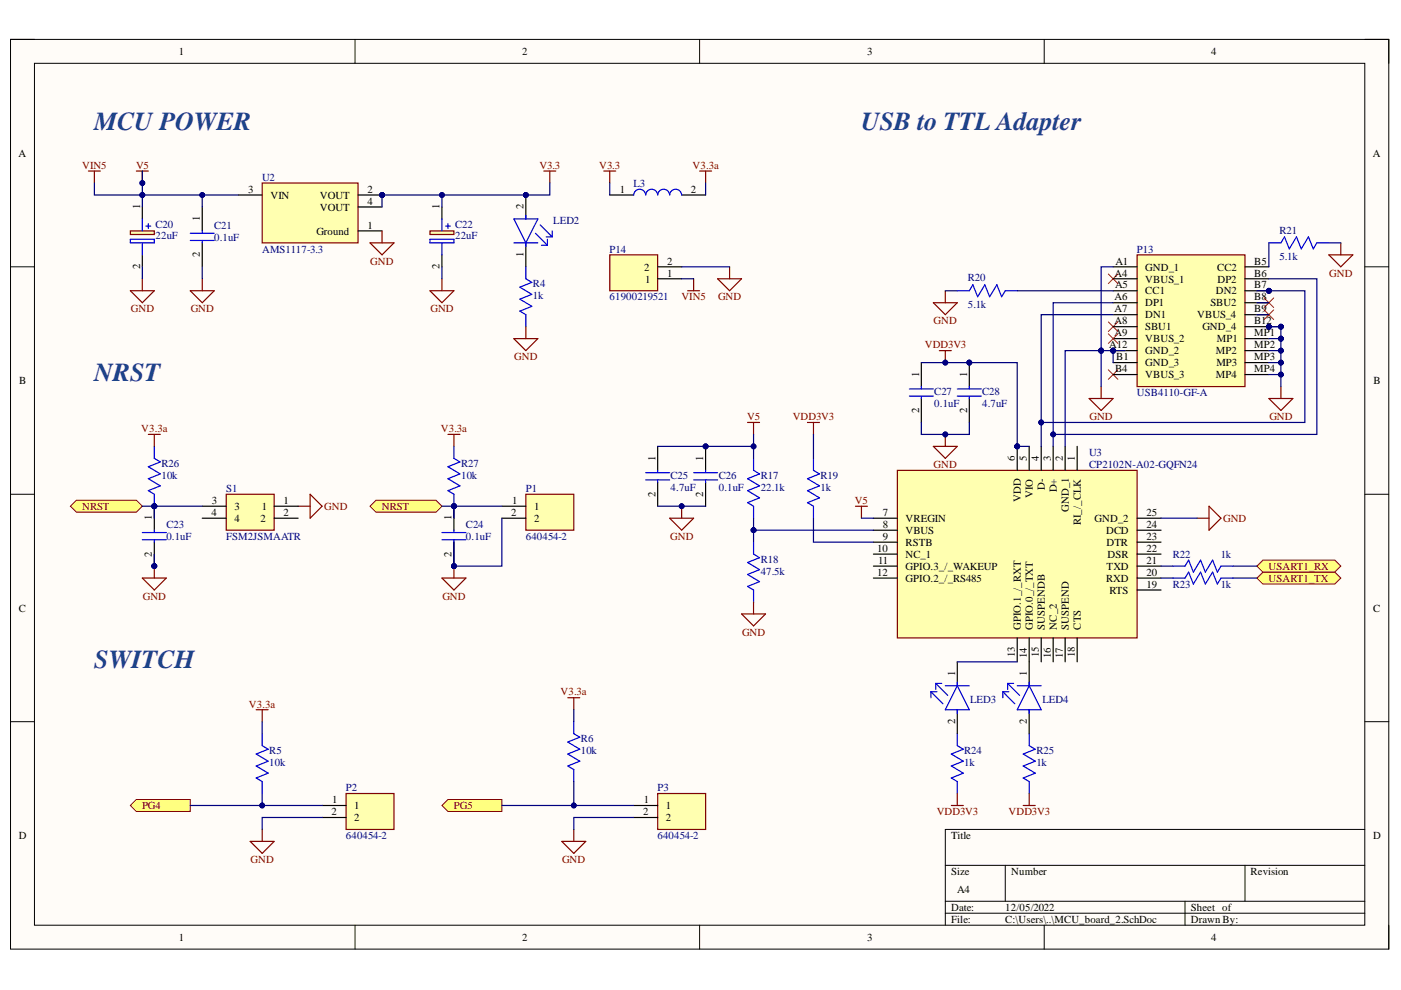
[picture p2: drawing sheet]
<svg xmlns="http://www.w3.org/2000/svg" width="297mm" height="210mm" viewBox="0 0 297 210" stroke-linecap="round" stroke-linejoin="round" font-family="sans-serif">
<defs><g id="words">
<g font-size="5.5" fill="#1c4587">
<text x="20" y="27.5">MCU POWER</text>
<text x="182.6" y="27.5">USB to TTL Adapter</text>
<text x="20" y="80.8">NRST</text>
<text x="20" y="141.7">SWITCH</text>
</g>
<g font-size="2.3">
<text x="37.9" y="11.7">1</text>
<text x="110.7" y="11.7">2</text>
<text x="183.9" y="11.7">3</text>
<text x="256.8" y="11.7">4</text>
<text x="3.9" y="33.3">A</text>
<text x="291" y="33.3">A</text>
<text x="52.6" y="40.9">3</text>
<text x="77.9" y="40.9">2</text>
<text x="131.4" y="40.9">1</text>
<text x="146.5" y="40.9">2</text>
<text x="29.7" y="44.4" transform="rotate(-90 29.7 44.4)">1</text>
<text x="42.4" y="46.9" transform="rotate(-90 42.4 46.9)">1</text>
<text x="57.3" y="42.2">VIN</text>
<text x="67.8" y="42.2">VOUT</text>
<text x="67.8" y="44.7">VOUT</text>
<text x="77.9" y="43.4">4</text>
<text x="93.2" y="44.4" transform="rotate(-90 93.2 44.4)">1</text>
<text x="111" y="44.4" transform="rotate(-90 111 44.4)">2</text>
<text x="67.1" y="49.8">Ground</text>
<text x="77.9" y="48.5">1</text>
<text x="29.7" y="57.1" transform="rotate(-90 29.7 57.1)">2</text>
<text x="42.4" y="54.6" transform="rotate(-90 42.4 54.6)">2</text>
<text x="93.2" y="57.1" transform="rotate(-90 93.2 57.1)">2</text>
<text x="111" y="54.4" transform="rotate(-90 111 54.4)">1</text>
<text x="136.6" y="57.4">2</text>
<text x="136.8" y="59.9">1</text>
<text x="141.4" y="58.6">1</text>
<text x="141.4" y="56.1">2</text>
<text x="236.3" y="58.6">A4</text>
<text x="236.5" y="56.1">A1</text>
<text x="242.8" y="57.4">GND_1</text>
<text x="242.8" y="59.9">VBUS_1</text>
<text x="258.1" y="57.4">CC2</text>
<text x="258.1" y="59.9">DP2</text>
<text x="265.9" y="56.1">B5</text>
<text x="265.9" y="58.6">B6</text>
<text x="236.3" y="63.7">A6</text>
<text x="236.4" y="61.2">A5</text>
<text x="242.8" y="62.4">CC1</text>
<text x="242.8" y="65">DP1</text>
<text x="256.6" y="65">SBU2</text>
<text x="257.8" y="62.4">DN2</text>
<text x="265.9" y="61.2">B7</text>
<text x="265.9" y="63.7">B8</text>
<text x="236.3" y="66.2">A7</text>
<text x="236.3" y="68.8">A8</text>
<text x="236.3" y="71.3">A9</text>
<text x="242.8" y="67.5">DN1</text>
<text x="242.8" y="70">SBU1</text>
<text x="253.8" y="67.5">VBUS_4</text>
<text x="254.9" y="70">GND_4</text>
<text x="265.9" y="66.2">B9</text>
<text x="265.9" y="68.8">B12</text>
<text x="265.9" y="71.3">MP1</text>
<text x="235.1" y="73.8">A12</text>
<text x="236.7" y="76.4">B1</text>
<text x="242.8" y="72.6">VBUS_2</text>
<text x="242.8" y="75.1">GND_2</text>
<text x="242.8" y="77.6">GND_3</text>
<text x="257.8" y="75.1">MP2</text>
<text x="257.9" y="77.6">MP3</text>
<text x="258" y="72.6">MP1</text>
<text x="265.9" y="73.8">MP2</text>
<text x="265.9" y="76.4">MP3</text>
<text x="4.1" y="81.4">B</text>
<text x="194.9" y="79.9" transform="rotate(-90 194.9 79.9)">1</text>
<text x="205" y="79.9" transform="rotate(-90 205 79.9)">1</text>
<text x="236.4" y="78.9">B4</text>
<text x="242.8" y="80.2">VBUS_3</text>
<text x="257.8" y="80.2">MP4</text>
<text x="265.9" y="78.9">MP4</text>
<text x="291.2" y="81.4">B</text>
<text x="194.9" y="87.6" transform="rotate(-90 194.9 87.6)">2</text>
<text x="205" y="87.6" transform="rotate(-90 205 87.6)">2</text>
<text x="139" y="97.7" transform="rotate(-90 139 97.7)">1</text>
<text x="149.1" y="97.7" transform="rotate(-90 149.1 97.7)">1</text>
<text x="215.2" y="97.7" transform="rotate(-90 215.2 97.7)">6</text>
<text x="217.7" y="97.7" transform="rotate(-90 217.7 97.7)">5</text>
<text x="220.2" y="97.7" transform="rotate(-90 220.2 97.7)">4</text>
<text x="222.8" y="97.7" transform="rotate(-90 222.8 97.7)">3</text>
<text x="225.3" y="97.7" transform="rotate(-90 225.3 97.7)">2</text>
<text x="227.9" y="97.7" transform="rotate(-90 227.9 97.7)">1</text>
<text x="44.9" y="106.9">3</text>
<text x="60.1" y="106.9">1</text>
<text x="108.6" y="106.9">1</text>
<text x="139" y="105.3" transform="rotate(-90 139 105.3)">2</text>
<text x="149.1" y="105.3" transform="rotate(-90 149.1 105.3)">2</text>
<text x="216.4" y="106.4" transform="rotate(-90 216.4 106.4)">VDD</text>
<text x="219" y="105.5" transform="rotate(-90 219 105.5)">VIO</text>
<text x="221.5" y="103.8" transform="rotate(-90 221.5 103.8)">D-</text>
<text x="224.1" y="104.4" transform="rotate(-90 224.1 104.4)">D+</text>
<text x="32.2" y="110.3" transform="rotate(-90 32.2 110.3)">1</text>
<text x="44.8" y="109.4">4</text>
<text x="49.7" y="108.1">3</text>
<text x="49.7" y="110.7">4</text>
<text x="55.2" y="110.7">2</text>
<text x="55.5" y="108.1">1</text>
<text x="60.1" y="109.4">2</text>
<text x="95.7" y="110.3" transform="rotate(-90 95.7 110.3)">1</text>
<text x="108.3" y="109.4">2</text>
<text x="113.3" y="108.1">1</text>
<text x="113.3" y="110.7">2</text>
<text x="187.2" y="109.4">7</text>
<text x="187.2" y="111.9">8</text>
<text x="192" y="110.7">VREGIN</text>
<text x="192" y="113.2">VBUS</text>
<text x="226.6" y="108.5" transform="rotate(-90 226.6 108.5)">GND_1</text>
<text x="229.1" y="111.3" transform="rotate(-90 229.1 111.3)">RI_/_CLK</text>
<text x="232.1" y="110.7">GND_2</text>
<text x="234.5" y="113.2">DCD</text>
<text x="243.1" y="109.4">25</text>
<text x="243.1" y="111.9">24</text>
<text x="32.2" y="118" transform="rotate(-90 32.2 118)">2</text>
<text x="95.7" y="118" transform="rotate(-90 95.7 118)">2</text>
<text x="186" y="117">10</text>
<text x="186.2" y="119.5">11</text>
<text x="187.2" y="114.5">9</text>
<text x="192" y="115.7">RSTB</text>
<text x="192" y="118.3">NC_1</text>
<text x="234.6" y="115.7">DTR</text>
<text x="234.8" y="118.3">DSR</text>
<text x="243.1" y="114.5">23</text>
<text x="243.1" y="117">22</text>
<text x="243.1" y="119.5">21</text>
<text x="186" y="122.1">12</text>
<text x="192" y="120.8">GPIO.3_/_WAKEUP</text>
<text x="192" y="123.3">GPIO.2_/_RS485</text>
<text x="234.5" y="123.3">RXD</text>
<text x="234.6" y="120.8">TXD</text>
<text x="235.2" y="125.9">RTS</text>
<text x="243.1" y="122.1">20</text>
<text x="243.1" y="124.6">19</text>
<text x="4" y="129.7">C</text>
<text x="291.1" y="129.7">C</text>
<text x="216.4" y="133.5" transform="rotate(-90 216.4 133.5)">GPIO.1_/_RXT</text>
<text x="219" y="133.5" transform="rotate(-90 219 133.5)">GPIO.0_/_TXT</text>
<text x="221.5" y="133.5" transform="rotate(-90 221.5 133.5)">SUSPENDB</text>
<text x="224.1" y="133.5" transform="rotate(-90 224.1 133.5)">NC_2</text>
<text x="226.6" y="133.5" transform="rotate(-90 226.6 133.5)">SUSPEND</text>
<text x="229.1" y="133.5" transform="rotate(-90 229.1 133.5)">CTS</text>
<text x="202.5" y="143.4" transform="rotate(-90 202.5 143.4)">1</text>
<text x="215.2" y="139.4" transform="rotate(-90 215.2 139.4)">13</text>
<text x="217.7" y="143.4" transform="rotate(-90 217.7 143.4)">1</text>
<text x="217.7" y="139.5" transform="rotate(-90 217.7 139.5)">14</text>
<text x="220.2" y="139.4" transform="rotate(-90 220.2 139.4)">15</text>
<text x="222.8" y="139.5" transform="rotate(-90 222.8 139.5)">16</text>
<text x="225.3" y="139.5" transform="rotate(-90 225.3 139.5)">17</text>
<text x="227.9" y="139.4" transform="rotate(-90 227.9 139.4)">18</text>
<text x="202.5" y="153.6" transform="rotate(-90 202.5 153.6)">2</text>
<text x="217.7" y="153.6" transform="rotate(-90 217.7 153.6)">2</text>
<text x="70.3" y="172.9">2</text>
<text x="70.5" y="170.3">1</text>
<text x="75.1" y="171.6">1</text>
<text x="136.3" y="172.9">2</text>
<text x="136.5" y="170.3">1</text>
<text x="141.2" y="171.6">1</text>
<text x="4" y="177.9">D</text>
<text x="75.1" y="174.1">2</text>
<text x="141.2" y="174.1">2</text>
<text x="201.6" y="177.9">Title</text>
<text x="291.1" y="177.9">D</text>
<text x="201.6" y="185.5">Size</text>
<text x="214.4" y="185.5">Number</text>
<text x="265.2" y="185.5">Revision</text>
<text x="202.9" y="189.3">A4</text>
<text x="201.6" y="193.1">Date:</text>
<text x="201.6" y="195.7">File:</text>
<text x="213.1" y="193.1">12/05/2022</text>
<text x="213.1" y="195.7">C:\Users\..\MCU_board_2.SchDoc</text>
<text x="252.5" y="193.1">Sheet of</text>
<text x="252.5" y="195.7">Drawn By:</text>
<text x="37.9" y="199.5">1</text>
<text x="110.7" y="199.5">2</text>
<text x="183.9" y="199.5">3</text>
<text x="256.8" y="199.5">4</text>
</g>
<g font-size="2.3" fill="#800000">
<text x="17.4" y="35.8">VIN5</text>
<text x="28.8" y="35.8">V5</text>
<text x="114.4" y="35.8">V3.3</text>
<text x="127" y="35.8">V3.3</text>
<text x="146.8" y="35.8">V3.3a</text>
<text x="78.5" y="56.1">GND</text>
<text x="281.8" y="58.6">GND</text>
<text x="144.5" y="63.7">VIN5</text>
<text x="152.2" y="63.7">GND</text>
<text x="27.7" y="66.2">GND</text>
<text x="40.4" y="66.2">GND</text>
<text x="91.3" y="66.2">GND</text>
<text x="197.9" y="68.8">GND</text>
<text x="109" y="76.4">GND</text>
<text x="196.1" y="73.8">VDD3V3</text>
<text x="158.4" y="89.1">V5</text>
<text x="168.1" y="89.1">VDD3V3</text>
<text x="231" y="89.1">GND</text>
<text x="269.1" y="89.1">GND</text>
<text x="29.9" y="91.7">V3.3a</text>
<text x="93.5" y="91.7">V3.3a</text>
<text x="197.9" y="99.3">GND</text>
<text x="181.3" y="106.9">V5</text>
<text x="17.4" y="108.1">NRST</text>
<text x="68.8" y="108.1">GND</text>
<text x="80.9" y="108.1">NRST</text>
<text x="259.3" y="110.7">GND</text>
<text x="142.1" y="114.5">GND</text>
<text x="269" y="123.3">USART1_TX</text>
<text x="269" y="120.8">USART1_RX</text>
<text x="30.3" y="127.1">GND</text>
<text x="93.8" y="127.1">GND</text>
<text x="157.3" y="134.7">GND</text>
<text x="118.8" y="147.4">V3.3a</text>
<text x="52.8" y="150">V3.3a</text>
<text x="30.1" y="171.6">PG4</text>
<text x="96.3" y="171.6">PG5</text>
<text x="198.6" y="172.9">VDD3V3</text>
<text x="213.8" y="172.9">VDD3V3</text>
<text x="53.1" y="183">GND</text>
<text x="119.2" y="183">GND</text>
</g>
<g font-size="2.3" fill="#000080">
<text x="55.6" y="38.4">U2</text>
<text x="134.3" y="39.6">L3</text>
<text x="117.3" y="47.5">LED2</text>
<text x="33" y="48.2">C20</text>
<text x="33" y="50.8">22uF</text>
<text x="45.4" y="48.5">C21</text>
<text x="45.4" y="51">0.1uF</text>
<text x="55.6" y="53.6">AMS1117-3.3</text>
<text x="96.5" y="48.2">C22</text>
<text x="96.5" y="50.8">22uF</text>
<text x="129.2" y="53.6">P14</text>
<text x="241.1" y="53.6">P13</text>
<text x="271.3" y="49.5">R21</text>
<text x="205.2" y="59.6">R20</text>
<text x="271.3" y="55.1">5.1k</text>
<text x="113" y="60.9">R4</text>
<text x="113" y="63.4">1k</text>
<text x="129.2" y="63.7">61900219521</text>
<text x="205.2" y="65.2">5.1k</text>
<text x="198.1" y="83.7">C27</text>
<text x="208.2" y="83.7">C28</text>
<text x="241.1" y="84">USB4110-GF-A</text>
<text x="198.1" y="86.3">0.1uF</text>
<text x="208.2" y="86.3">4.7uF</text>
<text x="34.3" y="99">R26</text>
<text x="34.3" y="101.5">10k</text>
<text x="97.8" y="99">R27</text>
<text x="97.8" y="101.5">10k</text>
<text x="142.2" y="101.5">C25</text>
<text x="152.4" y="101.5">C26</text>
<text x="161.3" y="101.5">R17</text>
<text x="174" y="101.5">R19</text>
<text x="230.9" y="96.7">U3</text>
<text x="230.9" y="99.3">CP2102N-A02-GQFN24</text>
<text x="48" y="104.3">S1</text>
<text x="111.5" y="104.3">P1</text>
<text x="142.2" y="104.1">4.7uF</text>
<text x="152.4" y="104.1">0.1uF</text>
<text x="161.3" y="104.1">22.1k</text>
<text x="174" y="104.1">1k</text>
<text x="35.3" y="111.9">C23</text>
<text x="98.8" y="111.9">C24</text>
<text x="35.3" y="114.5">0.1uF</text>
<text x="48" y="114.5">FSM2JSMAATR</text>
<text x="98.8" y="114.5">0.1uF</text>
<text x="111.5" y="114.5">640454-2</text>
<text x="161.3" y="119.3">R18</text>
<text x="248.7" y="118.3">R22</text>
<text x="258.8" y="118.3">1k</text>
<text x="161.3" y="121.8">47.5k</text>
<text x="248.7" y="124.6">R23</text>
<text x="258.8" y="124.6">1k</text>
<text x="205.7" y="149">LED3</text>
<text x="221" y="149">LED4</text>
<text x="57.1" y="159.9">R5</text>
<text x="123.1" y="157.4">R6</text>
<text x="123.1" y="159.9">10k</text>
<text x="204.4" y="159.9">R24</text>
<text x="219.7" y="159.9">R25</text>
<text x="57.1" y="162.5">10k</text>
<text x="73.3" y="167.8">P2</text>
<text x="139.4" y="167.8">P3</text>
<text x="204.4" y="162.5">1k</text>
<text x="219.7" y="162.5">1k</text>
<text x="73.3" y="177.9">640454-2</text>
<text x="139.4" y="177.9">640454-2</text>
</g>
</g></defs>
<path d="M2.2 8.4h292.2v192.8h-292.2z" fill-rule="evenodd" fill="#fffcf8"/>
<path d="M2.2 8.4h292.2v192.8h-292.2z" fill="none" stroke="#000" stroke-width=".21"/>
<path d="M7.3 13.4h282.1v182.8h-282.1z" fill-rule="evenodd" fill="#fffcf8"/>
<g fill="none" stroke="#000" stroke-width=".21">
<path d="M2.2 8.3h5.1M7.3 13.4h282.1v182.8h-282.1zM75.3 8.3v5.1M148.3 8.3v5.1M221.4 8.4v5M289.4 8.4h5v5M2.2 56.6h5.1M289.4 56.6h5M2.2 104.8h5.1M289.4 104.8h5M2.2 153h5.1M289.4 153h5"/>
<path d="M289.4 175.9h-89v20.3M75.3 196.2v5M148.3 196.2v5M200.4 183.5h89M200.4 191.1h89M200.4 193.6h89M213.1 183.5v7.6M221.4 196.2v5M251.2 191.1v5.1M264 183.5v7.6M294.4 196.2v5"/>
</g>
<path d="M128 36.3h2.5M129.3 36.3v2.5M148.3 36.3h2.6M149.6 36.3v2.5" fill="none" stroke="#800000" stroke-width=".25"/>
<circle cx="81" cy="41.3" r=".51" fill="#000080"/>
<circle cx="81" cy="41.3" r=".51" fill="none" stroke="#000080" stroke-width=".21"/>
<path d="M55.6 38.8h20.3v12.7h-20.3z" fill-rule="evenodd" fill="#ffffb0"/>
<path d="M55.6 38.8h20.3v12.7h-20.3z" fill="none" stroke="#800000" stroke-width=".25"/>
<path d="M50.5 41.3h5.1M75.9 41.3h5.1" fill="none" stroke="#000" stroke-width=".25"/>
<circle cx="81" cy="41.3" r=".51" fill="#000080"/>
<circle cx="81" cy="41.3" r=".51" fill="none" stroke="#000080" stroke-width=".21"/>
<path d="M42.9 43.9v5.1M42.9 51.5v5.1M75.9 43.9h5.1M75.9 49h5.1" fill="none" stroke="#000" stroke-width=".25"/>
<path d="M18.7 36.3h2.6M20 36.3v2.5M115.3 36.3h2.5M116.6 36.3v2.5M30.2 59.1v2.5M42.9 59.1v2.5M93.7 59.1v2.5M27.6 61.6h5.1l-2.5 2.6zM40.3 61.6h5.1l-2.5 2.6zM91.2 61.6h5l-2.5 2.6z" fill="none" stroke="#800000" stroke-width=".25"/>
<path d="M40.3 49.5h5.1M40.3 51h5.1M42.9 49v.5M42.9 51v.5" fill="none" stroke="#00f" stroke-width=".25"/>
<path d="M27.6 49h5.1v.7h-5.1z" fill-rule="evenodd" fill="#ffffb0"/>
<path d="M27.6 49h5.1v.7h-5.1z" fill="none" stroke="#800000" stroke-width=".25"/>
<path d="M30.2 43.9v2.5M30.2 54v2.6" fill="none" stroke="#000" stroke-width=".25"/>
<path d="M27.6 50.7h5.1v.8h-5.1zM30.2 46.4v2.6M30.2 51.5v2.5M30.9 47.9h1.1M31.4 47.4v1.1" fill="none" stroke="#00f" stroke-width=".25"/>
<path d="M91.2 49h5v.7h-5z" fill-rule="evenodd" fill="#ffffb0"/>
<path d="M91.2 49h5v.7h-5z" fill="none" stroke="#800000" stroke-width=".25"/>
<path d="M93.7 43.9v2.5M93.7 54v2.6" fill="none" stroke="#000" stroke-width=".25"/>
<path d="M91.2 50.7h5v.8h-5zM93.7 46.4v2.6M93.7 51.5v2.5M94.5 47.9h1M95 47.4v1.1" fill="none" stroke="#00f" stroke-width=".25"/>
<path d="M14.9 107.3l1.3-1.2h12.7l1.3 1.2-1.3 1.3h-12.7z" fill-rule="evenodd" fill="#ffff80"/>
<path d="M14.9 107.3l1.3-1.2h12.7l1.3 1.2-1.3 1.3h-12.7z" fill="none" stroke="#800000" stroke-width=".21"/>
<path d="M63.2 107.3h2.6M65.8 104.8l2.5 2.5-2.5 2.6z" fill="none" stroke="#800000" stroke-width=".25"/>
<path d="M111.5 104.8h10.2v7.6h-10.2z" fill-rule="evenodd" fill="#ffffb0"/>
<path d="M111.5 104.8h10.2v7.6h-10.2z" fill="none" stroke="#800000" stroke-width=".25"/>
<path d="M106.4 107.3h5.1M106.4 109.9h5.1" fill="none" stroke="#000" stroke-width=".25"/>
<path d="M78.5 107.3l1.2-1.2h12.7l1.3 1.2-1.3 1.3h-12.7z" fill-rule="evenodd" fill="#ffff80"/>
<path d="M78.5 107.3l1.2-1.2h12.7l1.3 1.2-1.3 1.3h-12.7z" fill="none" stroke="#800000" stroke-width=".21"/>
<path d="M93.7 122.6h5.1l-2.6 2.5zM96.2 120v2.6" fill="none" stroke="#800000" stroke-width=".25"/>
<circle cx="96.2" cy="120" r=".51" fill="#000080"/>
<circle cx="96.2" cy="120" r=".51" fill="none" stroke="#000080" stroke-width=".21"/>
<path d="M48 104.8h10.1v7.6h-10.1z" fill-rule="evenodd" fill="#ffffb0"/>
<path d="M48 104.8h10.1v7.6h-10.1zM30.2 122.6h5.1l-2.6 2.5zM32.7 120v2.6" fill="none" stroke="#800000" stroke-width=".25"/>
<path d="M42.9 107.3h5.1M42.9 109.9h5.1M58.1 107.3h5.1M58.1 109.9h5.1" fill="none" stroke="#000" stroke-width=".25"/>
<circle cx="32.7" cy="120" r=".51" fill="#000080"/>
<circle cx="32.7" cy="120" r=".51" fill="none" stroke="#000080" stroke-width=".21"/>
<path d="M54.3 150.5h2.6M55.6 150.5v2.5M53 178.4h5.1l-2.5 2.5zM55.6 175.9v2.5" fill="none" stroke="#800000" stroke-width=".25"/>
<path d="M27.6 170.8l1.3-1.3h11.4v2.6h-11.4z" fill-rule="evenodd" fill="#ffff80"/>
<path d="M27.6 170.8l1.3-1.3h11.4v2.6h-11.4z" fill="none" stroke="#800000" stroke-width=".21"/>
<path d="M120.4 147.9h2.5M121.7 147.9v2.6M119.1 178.4h5.1l-2.5 2.5zM121.7 175.9v2.5" fill="none" stroke="#800000" stroke-width=".25"/>
<path d="M93.7 170.8l1.3-1.3h11.4v2.6h-11.4z" fill-rule="evenodd" fill="#ffff80"/>
<path d="M93.7 170.8l1.3-1.3h11.4v2.6h-11.4z" fill="none" stroke="#800000" stroke-width=".21"/>
<path d="M55.6 155.6v2.5l1.3 .8-2.6 1 2.6 1.5-2.6 1 2.6 1.5-2.6 1 1.3 .8v2.5" fill="none" stroke="#00f" stroke-width=".25"/>
<path d="M73.4 168.2h10.1v7.7h-10.1z" fill-rule="evenodd" fill="#ffffb0"/>
<path d="M73.4 168.2h10.1v7.7h-10.1z" fill="none" stroke="#800000" stroke-width=".25"/>
<path d="M68.3 170.8h5.1M68.3 173.3h5.1" fill="none" stroke="#000" stroke-width=".25"/>
<path d="M139.4 168.2h10.2v7.7h-10.2z" fill-rule="evenodd" fill="#ffffb0"/>
<path d="M108.9 71.8h5.1l-2.5 2.5zM111.5 69.3v2.5M139.4 168.2h10.2v7.7h-10.2z" fill="none" stroke="#800000" stroke-width=".25"/>
<path d="M134.4 170.8h5M134.4 173.3h5" fill="none" stroke="#000" stroke-width=".25"/>
<path d="M111.5 56.6v2.5l1.3 .8-2.6 1 2.6 1.5-2.6 1 2.6 1.5-2.6 1.1 1.3 .7v2.6M121.7 153v2.6l1.2 .7-2.5 1 2.5 1.6-2.5 1 2.5 1.5-2.5 1 1.3 .8v2.5" fill="none" stroke="#00f" stroke-width=".25"/>
<circle cx="111.5" cy="41.3" r=".51" fill="#000080"/>
<circle cx="111.5" cy="41.3" r=".51" fill="none" stroke="#000080" stroke-width=".21"/>
<path d="M111.5 41.3v5.1" fill="none" stroke="#000" stroke-width=".25"/>
<circle cx="111.5" cy="41.3" r=".51" fill="#000080"/>
<circle cx="111.5" cy="41.3" r=".51" fill="none" stroke="#000080" stroke-width=".21"/>
<path d="M111.5 51.5v5.1" fill="none" stroke="#000" stroke-width=".25"/>
<path d="M108.9 46.4h5.1l-2.5 5.1zM108.9 51.5h5.1M111.5 45.7v.7M111.5 51.5v.8M113.5 49.5l2.6 2.5M114.5 47.7l2.6 2.5M114.8 52h1.3M115.8 50.2h1.3M116.1 50.7v1.3M117.1 49v1.2" fill="none" stroke="#00f" stroke-width=".25"/>
<circle cx="215.7" cy="94.6" r=".51" fill="#000080"/>
<circle cx="215.7" cy="94.6" r=".51" fill="none" stroke="#000080" stroke-width=".21"/>
<path d="M190.3 99.7h50.8v35.6h-50.8z" fill-rule="evenodd" fill="#ffffb0"/>
<path d="M190.3 99.7h50.8v35.6h-50.8z" fill="none" stroke="#800000" stroke-width=".25"/>
<path d="M215.7 94.6v5.1M218.2 94.6v5.1M220.8 94.6v5.1M223.3 94.6v5.1M225.8 94.6v5.1M228.4 94.6v5.1" fill="none" stroke="#000" stroke-width=".25"/>
<circle cx="215.7" cy="94.6" r=".51" fill="#000080"/>
<circle cx="215.7" cy="94.6" r=".51" fill="none" stroke="#000080" stroke-width=".21"/>
<g fill="none" stroke="#000" stroke-width=".25">
<path d="M185.2 109.9h5.1M185.2 112.4h5.1M185.2 114.9h5.1M185.2 117.5h5.1M241.1 109.9h5.1M241.1 112.4h5.1M241.1 114.9h5.1M241.1 117.5h5.1M185.2 120h5.1M185.2 122.6h5.1M215.7 135.3v5M218.2 135.3v5"/>
<path d="M220.8 135.3v5M223.3 135.3v5M225.8 135.3v5M228.4 135.3v5M241.1 120h5.1M241.1 122.6h5.1M241.1 125.1h5.1"/>
</g>
<path d="M159.8 114.9v2.6l1.2 .7-2.5 1.1 2.5 1.5-2.5 1 2.5 1.5-2.5 1 1.3 .8v2.5" fill="none" stroke="#00f" stroke-width=".25"/>
<path d="M199.2 74.3h2.5M200.4 74.3v2.6M157.2 130.2h5.1l-2.5 2.5zM159.8 127.6v2.6" fill="none" stroke="#800000" stroke-width=".25"/>
<circle cx="200.4" cy="76.9" r=".51" fill="#000080"/>
<circle cx="200.4" cy="76.9" r=".51" fill="none" stroke="#000080" stroke-width=".21"/>
<path d="M171.2 89.6h2.6M172.5 89.6v2.5" fill="none" stroke="#800000" stroke-width=".25"/>
<path d="M172.5 97.2v2.5l1.3 .8-2.6 1 2.6 1.5-2.6 1 2.6 1.6-2.6 1 1.3 .7v2.6M192.8 82.5h5.1M192.8 84h5.1M195.3 82v.5M195.3 84v.5" fill="none" stroke="#00f" stroke-width=".25"/>
<path d="M195.3 76.9v5.1M195.3 84.5v5.1" fill="none" stroke="#000" stroke-width=".25"/>
<circle cx="205.5" cy="76.9" r=".51" fill="#000080"/>
<circle cx="205.5" cy="76.9" r=".51" fill="none" stroke="#000080" stroke-width=".21"/>
<path d="M205.5 76.9v5.1" fill="none" stroke="#000" stroke-width=".25"/>
<circle cx="205.5" cy="76.9" r=".51" fill="#000080"/>
<circle cx="205.5" cy="76.9" r=".51" fill="none" stroke="#000080" stroke-width=".21"/>
<path d="M205.5 84.5v5.1" fill="none" stroke="#000" stroke-width=".25"/>
<path d="M203 82.5h5M203 84h5M205.5 82v.5M205.5 84v.5" fill="none" stroke="#00f" stroke-width=".25"/>
<path d="M197.9 94.6h5.1l-2.6 2.6zM200.4 92.1v2.5" fill="none" stroke="#800000" stroke-width=".25"/>
<circle cx="200.4" cy="92.1" r=".51" fill="#000080"/>
<circle cx="200.4" cy="92.1" r=".51" fill="none" stroke="#000080" stroke-width=".21"/>
<g fill="none" stroke="#00f" stroke-width=".25">
<path d="M248.7 120h2.5l.8-1.2 1 2.5 1.5-2.5 1.1 2.5 1.5-2.5 1 2.5 .8-1.3h2.5M248.7 122.6h2.5l.8-1.3 1 2.5 1.5-2.5 1.1 2.5 1.5-2.5 1 2.5 .8-1.2h2.5M197.4 146.7l2.5 2.5M197.4 146.7v1.2M197.4 146.7h1.2M198.4 144.9l2.5 2.5M198.4 144.9v1.3M198.4 144.9h1.3M200.4 145.4h5.1M203 155.6v2.5l1.2 .8-2.5 1 2.5 1.5-2.5 1 2.5 1.5-2.5 1.1 1.3 .7v2.5M203 144.6v.8M203 150.5v.7"/>
<path d="M203 145.4l2.5 5.1h-5.1zM212.6 146.7h1.3M212.6 146.7l2.6 2.5M212.6 146.7v1.2M213.6 144.9h1.3M213.6 144.9l2.6 2.5M213.6 144.9v1.3M215.7 145.4h5.1M218.2 145.4l2.6 5.1h-5.1zM218.2 155.6v2.5l1.3 .8-2.6 1 2.6 1.5-2.6 1 2.6 1.5-2.6 1.1 1.3 .7v2.5M218.2 144.6v.8M218.2 150.5v.7"/>
</g>
<path d="M203 140.3v5.1M203 150.5v5.1M218.2 140.3v5.1M218.2 150.5v5.1" fill="none" stroke="#000" stroke-width=".25"/>
<circle cx="149.6" cy="94.6" r=".51" fill="#000080"/>
<circle cx="149.6" cy="94.6" r=".51" fill="none" stroke="#000080" stroke-width=".21"/>
<path d="M149.6 94.6v5.1" fill="none" stroke="#000" stroke-width=".25"/>
<circle cx="149.6" cy="94.6" r=".51" fill="#000080"/>
<circle cx="149.6" cy="94.6" r=".51" fill="none" stroke="#000080" stroke-width=".21"/>
<path d="M139.4 94.6v5.1M139.4 102.3v5M149.6 102.3v5" fill="none" stroke="#000" stroke-width=".25"/>
<path d="M139.4 99.7v.5M149.6 99.7v.5M136.9 100.2h5.1M136.9 101.7h5.1M139.4 101.7v.6M147.1 100.2h5M147.1 101.7h5M149.6 101.7v.6" fill="none" stroke="#00f" stroke-width=".25"/>
<path d="M142 109.9h5.1l-2.6 2.5zM144.5 107.3v2.6" fill="none" stroke="#800000" stroke-width=".25"/>
<circle cx="144.5" cy="107.3" r=".51" fill="#000080"/>
<circle cx="144.5" cy="107.3" r=".51" fill="none" stroke="#000080" stroke-width=".21"/>
<path d="M269 51.5h2.6l.7-1.3 1.1 2.6 1.5-2.6 1 2.6 1.5-2.6 1 2.6 .8-1.3h2.5M203 61.7h2.5l.8-1.3 1 2.5 1.5-2.5 1 2.5 1.6-2.5 1 2.5 .7-1.2h2.6M159.8 97.2v2.5l1.2 .8-2.5 1 2.5 1.5-2.5 1 2.5 1.6-2.5 1 1.3 .7v2.6" fill="none" stroke="#00f" stroke-width=".25"/>
<g fill="none" stroke="#800000" stroke-width=".25">
<path d="M281.7 54h5.1l-2.5 2.6zM284.3 51.5v2.5M197.9 64.2h5.1l-2.6 2.5zM200.4 61.7v2.5M158.5 89.6h2.5M159.8 89.6v2.5M230.9 84.5h5.1l-2.5 2.5zM233.5 82v2.5M269 84.5h5.1l-2.5 2.5zM271.6 82v2.5M181.4 107.3h2.5M182.6 107.3v2.6"/>
<path d="M201.7 170.8h2.5M203 168.2v2.6M216.9 170.8h2.6M218.2 168.2v2.6"/>
</g>
<path d="M235 68.3l2 2M237 68.3l-2 2M268 63.2l2 2M270 63.2l-2 2" fill="none" stroke="#f00" stroke-width=".21"/>
<path d="M129.3 54h10.1v7.6h-10.1z" fill-rule="evenodd" fill="#ffffb0"/>
<path d="M28.9 36.3h2.5M30.2 36.3v2.5M129.3 54h10.1v7.6h-10.1zM253.8 109.9h2.5M256.3 107.3l2.6 2.6-2.6 2.5z" fill="none" stroke="#800000" stroke-width=".25"/>
<path d="M139.4 59.1h5.1M139.4 56.6h5.1" fill="none" stroke="#000" stroke-width=".25"/>
<circle cx="30.2" cy="38.8" r=".51" fill="#000080"/>
<circle cx="30.2" cy="38.8" r=".51" fill="none" stroke="#000080" stroke-width=".21"/>
<path d="M235 58.1l2 2M237 58.1l-2 2M235 78.4l2 2M237 78.4l-2 2M268 65.7l2 2M270 65.7l-2 2" fill="none" stroke="#f00" stroke-width=".21"/>
<circle cx="32.7" cy="107.3" r=".51" fill="#000080"/>
<circle cx="32.7" cy="107.3" r=".51" fill="none" stroke="#000080" stroke-width=".21"/>
<circle cx="32.7" cy="120" r=".51" fill="#000080"/>
<circle cx="32.7" cy="120" r=".51" fill="none" stroke="#000080" stroke-width=".21"/>
<path d="M32.7 107.3v5.1" fill="none" stroke="#000" stroke-width=".25"/>
<circle cx="32.7" cy="107.3" r=".51" fill="#000080"/>
<circle cx="32.7" cy="107.3" r=".51" fill="none" stroke="#000080" stroke-width=".21"/>
<path d="M32.7 114.9v5.1" fill="none" stroke="#000" stroke-width=".25"/>
<circle cx="32.7" cy="120" r=".51" fill="#000080"/>
<circle cx="32.7" cy="120" r=".51" fill="none" stroke="#000080" stroke-width=".21"/>
<path d="M30.2 112.9h5.1M30.2 114.4h5.1M32.7 112.4v.5M32.7 114.4v.5" fill="none" stroke="#00f" stroke-width=".25"/>
<circle cx="96.2" cy="107.3" r=".51" fill="#000080"/>
<circle cx="96.2" cy="107.3" r=".51" fill="none" stroke="#000080" stroke-width=".21"/>
<circle cx="96.2" cy="120" r=".51" fill="#000080"/>
<circle cx="96.2" cy="120" r=".51" fill="none" stroke="#000080" stroke-width=".21"/>
<path d="M96.2 107.3v5.1" fill="none" stroke="#000" stroke-width=".25"/>
<circle cx="96.2" cy="107.3" r=".51" fill="#000080"/>
<circle cx="96.2" cy="107.3" r=".51" fill="none" stroke="#000080" stroke-width=".21"/>
<path d="M96.2 114.9v5.1" fill="none" stroke="#000" stroke-width=".25"/>
<circle cx="96.2" cy="120" r=".51" fill="#000080"/>
<circle cx="96.2" cy="120" r=".51" fill="none" stroke="#000080" stroke-width=".21"/>
<path d="M93.7 112.9h5.1M93.7 114.4h5.1M96.2 112.4v.5M96.2 114.4v.5" fill="none" stroke="#00f" stroke-width=".25"/>
<path d="M78.5 51.5h5l-2.5 2.5zM81 49v2.5M147.1 59.1v2.5M152.1 59.1h5.1l-2.5 2.5zM154.7 56.6v2.5M145.8 61.6h2.5" fill="none" stroke="#800000" stroke-width=".25"/>
<path d="M266.5 122.6l1.3-1.3h15.2l1.3 1.3-1.3 1.2h-15.2z" fill-rule="evenodd" fill="#ffff80"/>
<path d="M266.5 122.6l1.3-1.3h15.2l1.3 1.3-1.3 1.2h-15.2z" fill="none" stroke="#800000" stroke-width=".21"/>
<path d="M267.8 118.8h15.2l1.3 1.2-1.3 1.3h-15.2l-1.3-1.3z" fill-rule="evenodd" fill="#ffff80"/>
<path d="M267.8 118.8h15.2l1.3 1.2-1.3 1.3h-15.2l-1.3-1.3z" fill="none" stroke="#800000" stroke-width=".21"/>
<circle cx="236" cy="74.3" r=".51" fill="#000080"/>
<circle cx="236" cy="74.3" r=".51" fill="none" stroke="#000080" stroke-width=".21"/>
<circle cx="269" cy="61.7" r=".51" fill="#000080"/>
<circle cx="269" cy="61.7" r=".51" fill="none" stroke="#000080" stroke-width=".21"/>
<circle cx="269" cy="69.3" r=".51" fill="#000080"/>
<circle cx="269" cy="69.3" r=".51" fill="none" stroke="#000080" stroke-width=".21"/>
<path d="M241.1 54h22.9v28h-22.9z" fill-rule="evenodd" fill="#ffffb0"/>
<path d="M241.1 54h22.9v28h-22.9z" fill="none" stroke="#800000" stroke-width=".25"/>
<path d="M236 56.6h5.1M236 59.1h5.1M236 61.7h5.1M236 64.2h5.1M236 66.7h5.1M236 69.3h5.1M236 71.8h5.1M236 74.3h5.1" fill="none" stroke="#000" stroke-width=".25"/>
<circle cx="236" cy="74.3" r=".51" fill="#000080"/>
<circle cx="236" cy="74.3" r=".51" fill="none" stroke="#000080" stroke-width=".21"/>
<path d="M264 56.6h5M264 59.1h5M236 76.9h5.1M236 79.4h5.1M264 61.7h5" fill="none" stroke="#000" stroke-width=".25"/>
<circle cx="269" cy="61.7" r=".51" fill="#000080"/>
<circle cx="269" cy="61.7" r=".51" fill="none" stroke="#000080" stroke-width=".21"/>
<path d="M264 64.2h5M264 66.7h5M264 69.3h5" fill="none" stroke="#000" stroke-width=".25"/>
<circle cx="269" cy="69.3" r=".51" fill="#000080"/>
<circle cx="269" cy="69.3" r=".51" fill="none" stroke="#000080" stroke-width=".21"/>
<path d="M129.3 41.3h5.1M144.5 41.3h5.1M264 71.8h5M264 74.3h5M264 76.9h5M264 79.4h5" fill="none" stroke="#000" stroke-width=".25"/>
<path d="M235 70.8l2 2M237 70.8l-2 2" fill="none" stroke="#f00" stroke-width=".21"/>
<path d="M134.4 41.3a1.27 1.27 0 0 1 1.2-1.2 1.27 1.27 0 0 1 1.3 1.2 1.27 1.27 0 0 1 1.3-1.2 1.27 1.27 0 0 1 1.2 1.2 1.27 1.27 0 0 1 1.3-1.2 1.27 1.27 0 0 1 1.3 1.2 1.27 1.27 0 0 1 1.3-1.2 1.27 1.27 0 0 1 1.2 1.2" fill="none" stroke="#00f" stroke-width=".25"/>
<circle cx="32.7" cy="107.3" r=".51" fill="#000080"/>
<circle cx="32.7" cy="107.3" r=".51" fill="none" stroke="#000080" stroke-width=".21"/>
<path d="M32.7 94.6v2.6l1.3 .7-2.6 1.1 2.6 1.5-2.6 1 2.6 1.5-2.6 1 1.3 .8v2.5" fill="none" stroke="#00f" stroke-width=".25"/>
<circle cx="32.7" cy="107.3" r=".51" fill="#000080"/>
<circle cx="32.7" cy="107.3" r=".51" fill="none" stroke="#000080" stroke-width=".21"/>
<path d="M31.4 92.1h2.6M32.7 92.1v2.5" fill="none" stroke="#800000" stroke-width=".25"/>
<path d="M81 41.3v2.6" fill="none" stroke="#000080" stroke-width=".25"/>
<circle cx="81" cy="41.3" r=".51" fill="#000080"/>
<circle cx="81" cy="41.3" r=".51" fill="none" stroke="#000080" stroke-width=".21"/>
<path d="M30.2 41.3v2.6" fill="none" stroke="#000080" stroke-width=".25"/>
<circle cx="30.2" cy="41.3" r=".51" fill="#000080"/>
<circle cx="30.2" cy="41.3" r=".51" fill="none" stroke="#000080" stroke-width=".21"/>
<path d="M93.7 41.3v2.6" fill="none" stroke="#000080" stroke-width=".25"/>
<circle cx="93.7" cy="41.3" r=".51" fill="#000080"/>
<circle cx="93.7" cy="41.3" r=".51" fill="none" stroke="#000080" stroke-width=".21"/>
<path d="M42.9 41.3v2.6" fill="none" stroke="#000080" stroke-width=".25"/>
<circle cx="42.9" cy="41.3" r=".51" fill="#000080"/>
<circle cx="42.9" cy="41.3" r=".51" fill="none" stroke="#000080" stroke-width=".21"/>
<path d="M30.2 56.6v2.5M42.9 56.6v2.5M93.7 56.6v2.5M32.7 107.3v2.6" fill="none" stroke="#000080" stroke-width=".25"/>
<circle cx="32.7" cy="107.3" r=".51" fill="#000080"/>
<circle cx="32.7" cy="107.3" r=".51" fill="none" stroke="#000080" stroke-width=".21"/>
<path d="M96.2 107.3v2.6" fill="none" stroke="#000080" stroke-width=".25"/>
<circle cx="96.2" cy="107.3" r=".51" fill="#000080"/>
<circle cx="96.2" cy="107.3" r=".51" fill="none" stroke="#000080" stroke-width=".21"/>
<path d="M106.4 109.9v10.1h-10.2v-5.1" fill="none" stroke="#000080" stroke-width=".25"/>
<circle cx="96.2" cy="120" r=".51" fill="#000080"/>
<circle cx="96.2" cy="120" r=".51" fill="none" stroke="#000080" stroke-width=".21"/>
<path d="M32.7 117.5v2.5" fill="none" stroke="#000080" stroke-width=".25"/>
<circle cx="32.7" cy="120" r=".51" fill="#000080"/>
<circle cx="32.7" cy="120" r=".51" fill="none" stroke="#000080" stroke-width=".21"/>
<path d="M55.6 153v2.6M55.6 168.2v2.6" fill="none" stroke="#000080" stroke-width=".25"/>
<circle cx="55.6" cy="170.8" r=".51" fill="#000080"/>
<circle cx="55.6" cy="170.8" r=".51" fill="none" stroke="#000080" stroke-width=".21"/>
<path d="M121.7 150.5v2.5M68.3 173.3h-12.7v2.6M121.7 165.7v5.1" fill="none" stroke="#000080" stroke-width=".25"/>
<circle cx="121.7" cy="170.8" r=".51" fill="#000080"/>
<circle cx="121.7" cy="170.8" r=".51" fill="none" stroke="#000080" stroke-width=".21"/>
<path d="M159.8 112.4h25.4M134.4 173.3h-12.7v2.6" fill="none" stroke="#000080" stroke-width=".25"/>
<circle cx="159.8" cy="112.4" r=".51" fill="#000080"/>
<circle cx="159.8" cy="112.4" r=".51" fill="none" stroke="#000080" stroke-width=".21"/>
<path d="M215.7 94.6h2.5" fill="none" stroke="#000080" stroke-width=".25"/>
<circle cx="215.7" cy="94.6" r=".51" fill="#000080"/>
<circle cx="215.7" cy="94.6" r=".51" fill="none" stroke="#000080" stroke-width=".21"/>
<path d="M139.4 107.3h10.2" fill="none" stroke="#000080" stroke-width=".25"/>
<circle cx="144.5" cy="107.3" r=".51" fill="#000080"/>
<circle cx="144.5" cy="107.3" r=".51" fill="none" stroke="#000080" stroke-width=".21"/>
<path d="M233.5 74.3h5" fill="none" stroke="#000080" stroke-width=".25"/>
<circle cx="233.5" cy="74.3" r=".51" fill="#000080"/>
<circle cx="233.5" cy="74.3" r=".51" fill="none" stroke="#000080" stroke-width=".21"/>
<circle cx="236" cy="74.3" r=".51" fill="#000080"/>
<circle cx="236" cy="74.3" r=".51" fill="none" stroke="#000080" stroke-width=".21"/>
<path d="M215.7 61.7h20.3M159.8 112.4v2.5M261.4 122.6h5.1M261.4 120h5.1" fill="none" stroke="#000080" stroke-width=".25"/>
<circle cx="159.8" cy="112.4" r=".51" fill="#000080"/>
<circle cx="159.8" cy="112.4" r=".51" fill="none" stroke="#000080" stroke-width=".21"/>
<path d="M139.4 94.6h20.4" fill="none" stroke="#000080" stroke-width=".25"/>
<circle cx="149.6" cy="94.6" r=".51" fill="#000080"/>
<circle cx="149.6" cy="94.6" r=".51" fill="none" stroke="#000080" stroke-width=".21"/>
<circle cx="159.8" cy="94.6" r=".51" fill="#000080"/>
<circle cx="159.8" cy="94.6" r=".51" fill="none" stroke="#000080" stroke-width=".21"/>
<path d="M159.8 109.9v2.5" fill="none" stroke="#000080" stroke-width=".25"/>
<circle cx="159.8" cy="112.4" r=".51" fill="#000080"/>
<circle cx="159.8" cy="112.4" r=".51" fill="none" stroke="#000080" stroke-width=".21"/>
<path d="M236 56.6h-2.5v17.7M203 140.3h12.7" fill="none" stroke="#000080" stroke-width=".25"/>
<circle cx="233.5" cy="74.3" r=".51" fill="#000080"/>
<circle cx="233.5" cy="74.3" r=".51" fill="none" stroke="#000080" stroke-width=".21"/>
<path d="M233.5 74.3h-7.7v20.3" fill="none" stroke="#000080" stroke-width=".25"/>
<circle cx="233.5" cy="74.3" r=".51" fill="#000080"/>
<circle cx="233.5" cy="74.3" r=".51" fill="none" stroke="#000080" stroke-width=".21"/>
<path d="M266.5 61.7h2.5" fill="none" stroke="#000080" stroke-width=".25"/>
<circle cx="269" cy="61.7" r=".51" fill="#000080"/>
<circle cx="269" cy="61.7" r=".51" fill="none" stroke="#000080" stroke-width=".21"/>
<path d="M266.5 64.2h2.5M266.5 66.7h2.5M269 69.3h2.6" fill="none" stroke="#000080" stroke-width=".25"/>
<circle cx="269" cy="69.3" r=".51" fill="#000080"/>
<circle cx="269" cy="69.3" r=".51" fill="none" stroke="#000080" stroke-width=".21"/>
<circle cx="271.6" cy="69.3" r=".51" fill="#000080"/>
<circle cx="271.6" cy="69.3" r=".51" fill="none" stroke="#000080" stroke-width=".21"/>
<path d="M195.3 89.6v2.5h10.2v-2.5" fill="none" stroke="#000080" stroke-width=".25"/>
<circle cx="200.4" cy="92.1" r=".51" fill="#000080"/>
<circle cx="200.4" cy="92.1" r=".51" fill="none" stroke="#000080" stroke-width=".21"/>
<path d="M195.3 76.9h20.4v17.7" fill="none" stroke="#000080" stroke-width=".25"/>
<circle cx="200.4" cy="76.9" r=".51" fill="#000080"/>
<circle cx="200.4" cy="76.9" r=".51" fill="none" stroke="#000080" stroke-width=".21"/>
<circle cx="205.5" cy="76.9" r=".51" fill="#000080"/>
<circle cx="205.5" cy="76.9" r=".51" fill="none" stroke="#000080" stroke-width=".21"/>
<circle cx="215.7" cy="94.6" r=".51" fill="#000080"/>
<circle cx="215.7" cy="94.6" r=".51" fill="none" stroke="#000080" stroke-width=".21"/>
<path d="M236 64.2h-12.7v30.4" fill="none" stroke="#000080" stroke-width=".25"/>
<circle cx="223.3" cy="92.1" r=".51" fill="#000080"/>
<circle cx="223.3" cy="92.1" r=".51" fill="none" stroke="#000080" stroke-width=".21"/>
<path d="M236 66.7h-15.2v27.9" fill="none" stroke="#000080" stroke-width=".25"/>
<circle cx="220.8" cy="89.6" r=".51" fill="#000080"/>
<circle cx="220.8" cy="89.6" r=".51" fill="none" stroke="#000080" stroke-width=".21"/>
<path d="M236 74.3v2.6" fill="none" stroke="#000080" stroke-width=".25"/>
<circle cx="236" cy="74.3" r=".51" fill="#000080"/>
<circle cx="236" cy="74.3" r=".51" fill="none" stroke="#000080" stroke-width=".21"/>
<path d="M233.5 74.3v7.7" fill="none" stroke="#000080" stroke-width=".25"/>
<circle cx="233.5" cy="74.3" r=".51" fill="#000080"/>
<circle cx="233.5" cy="74.3" r=".51" fill="none" stroke="#000080" stroke-width=".21"/>
<path d="M269 59.1h10.2v33h-55.9M269 51.5v5.1" fill="none" stroke="#000080" stroke-width=".25"/>
<circle cx="223.3" cy="92.1" r=".51" fill="#000080"/>
<circle cx="223.3" cy="92.1" r=".51" fill="none" stroke="#000080" stroke-width=".21"/>
<path d="M269 61.7h7.7v27.9h-55.9" fill="none" stroke="#000080" stroke-width=".25"/>
<circle cx="220.8" cy="89.6" r=".51" fill="#000080"/>
<circle cx="220.8" cy="89.6" r=".51" fill="none" stroke="#000080" stroke-width=".21"/>
<circle cx="269" cy="61.7" r=".51" fill="#000080"/>
<circle cx="269" cy="61.7" r=".51" fill="none" stroke="#000080" stroke-width=".21"/>
<path d="M30.2 36.3v5M144.5 56.6h10.2M144.5 59.1h2.6M281.7 51.5h2.6M172.5 92.1v5.1M172.5 109.9v5h12.7M182.6 109.9h2.6M246.2 109.9h7.6M246.2 120h2.5M246.2 122.6h2.5" fill="none" stroke="#000080" stroke-width=".25"/>
<circle cx="30.2" cy="41.3" r=".51" fill="#000080"/>
<circle cx="30.2" cy="41.3" r=".51" fill="none" stroke="#000080" stroke-width=".21"/>
<circle cx="30.2" cy="38.8" r=".51" fill="#000080"/>
<circle cx="30.2" cy="38.8" r=".51" fill="none" stroke="#000080" stroke-width=".21"/>
<path d="M20 38.8v2.5h30.5" fill="none" stroke="#000080" stroke-width=".25"/>
<circle cx="30.2" cy="41.3" r=".51" fill="#000080"/>
<circle cx="30.2" cy="41.3" r=".51" fill="none" stroke="#000080" stroke-width=".21"/>
<circle cx="42.9" cy="41.3" r=".51" fill="#000080"/>
<circle cx="42.9" cy="41.3" r=".51" fill="none" stroke="#000080" stroke-width=".21"/>
<path d="M116.6 38.8v2.5h-35.6" fill="none" stroke="#000080" stroke-width=".25"/>
<circle cx="81" cy="41.3" r=".51" fill="#000080"/>
<circle cx="81" cy="41.3" r=".51" fill="none" stroke="#000080" stroke-width=".21"/>
<circle cx="93.7" cy="41.3" r=".51" fill="#000080"/>
<circle cx="93.7" cy="41.3" r=".51" fill="none" stroke="#000080" stroke-width=".21"/>
<circle cx="111.5" cy="41.3" r=".51" fill="#000080"/>
<circle cx="111.5" cy="41.3" r=".51" fill="none" stroke="#000080" stroke-width=".21"/>
<path d="M159.8 92.1v5.1" fill="none" stroke="#000080" stroke-width=".25"/>
<circle cx="159.8" cy="94.6" r=".51" fill="#000080"/>
<circle cx="159.8" cy="94.6" r=".51" fill="none" stroke="#000080" stroke-width=".21"/>
<path d="M40.3 170.8h28" fill="none" stroke="#000080" stroke-width=".25"/>
<circle cx="55.6" cy="170.8" r=".51" fill="#000080"/>
<circle cx="55.6" cy="170.8" r=".51" fill="none" stroke="#000080" stroke-width=".21"/>
<path d="M106.4 170.8h28" fill="none" stroke="#000080" stroke-width=".25"/>
<circle cx="121.7" cy="170.8" r=".51" fill="#000080"/>
<circle cx="121.7" cy="170.8" r=".51" fill="none" stroke="#000080" stroke-width=".21"/>
<path d="M129.3 38.8v2.5M149.6 38.8v2.5M200.4 61.7h2.6M269 74.3h2.6" fill="none" stroke="#000080" stroke-width=".25"/>
<circle cx="271.6" cy="74.3" r=".51" fill="#000080"/>
<circle cx="271.6" cy="74.3" r=".51" fill="none" stroke="#000080" stroke-width=".21"/>
<path d="M269 76.9h2.6" fill="none" stroke="#000080" stroke-width=".25"/>
<circle cx="271.6" cy="76.9" r=".51" fill="#000080"/>
<circle cx="271.6" cy="76.9" r=".51" fill="none" stroke="#000080" stroke-width=".21"/>
<path d="M269 79.4h2.6" fill="none" stroke="#000080" stroke-width=".25"/>
<circle cx="271.6" cy="79.4" r=".51" fill="#000080"/>
<circle cx="271.6" cy="79.4" r=".51" fill="none" stroke="#000080" stroke-width=".21"/>
<path d="M271.6 69.3v2.5" fill="none" stroke="#000080" stroke-width=".25"/>
<circle cx="271.6" cy="69.3" r=".51" fill="#000080"/>
<circle cx="271.6" cy="69.3" r=".51" fill="none" stroke="#000080" stroke-width=".21"/>
<circle cx="271.6" cy="71.8" r=".51" fill="#000080"/>
<circle cx="271.6" cy="71.8" r=".51" fill="none" stroke="#000080" stroke-width=".21"/>
<path d="M269 69.3h2.6" fill="none" stroke="#000080" stroke-width=".25"/>
<circle cx="271.6" cy="69.3" r=".51" fill="#000080"/>
<circle cx="271.6" cy="69.3" r=".51" fill="none" stroke="#000080" stroke-width=".21"/>
<circle cx="269" cy="69.3" r=".51" fill="#000080"/>
<circle cx="269" cy="69.3" r=".51" fill="none" stroke="#000080" stroke-width=".21"/>
<path d="M269 71.8h2.6" fill="none" stroke="#000080" stroke-width=".25"/>
<circle cx="271.6" cy="71.8" r=".51" fill="#000080"/>
<circle cx="271.6" cy="71.8" r=".51" fill="none" stroke="#000080" stroke-width=".21"/>
<path d="M271.6 71.8v10.2" fill="none" stroke="#000080" stroke-width=".25"/>
<circle cx="271.6" cy="71.8" r=".51" fill="#000080"/>
<circle cx="271.6" cy="71.8" r=".51" fill="none" stroke="#000080" stroke-width=".21"/>
<circle cx="271.6" cy="74.3" r=".51" fill="#000080"/>
<circle cx="271.6" cy="74.3" r=".51" fill="none" stroke="#000080" stroke-width=".21"/>
<circle cx="271.6" cy="76.9" r=".51" fill="#000080"/>
<circle cx="271.6" cy="76.9" r=".51" fill="none" stroke="#000080" stroke-width=".21"/>
<circle cx="271.6" cy="79.4" r=".51" fill="#000080"/>
<circle cx="271.6" cy="79.4" r=".51" fill="none" stroke="#000080" stroke-width=".21"/>
<path d="M93.7 107.3h12.7" fill="none" stroke="#000080" stroke-width=".25"/>
<circle cx="96.2" cy="107.3" r=".51" fill="#000080"/>
<circle cx="96.2" cy="107.3" r=".51" fill="none" stroke="#000080" stroke-width=".21"/>
<path d="M30.2 107.3h12.7" fill="none" stroke="#000080" stroke-width=".25"/>
<circle cx="32.7" cy="107.3" r=".51" fill="#000080"/>
<circle cx="32.7" cy="107.3" r=".51" fill="none" stroke="#000080" stroke-width=".21"/>
<circle cx="96.2" cy="107.3" r=".51" fill="#000080"/>
<circle cx="96.2" cy="107.3" r=".51" fill="none" stroke="#000080" stroke-width=".21"/>
<path d="M96.2 94.6v2.6l1.3 .7-2.5 1.1 2.5 1.5-2.5 1 2.5 1.5-2.5 1 1.2 .8v2.5" fill="none" stroke="#00f" stroke-width=".25"/>
<circle cx="96.2" cy="107.3" r=".51" fill="#000080"/>
<circle cx="96.2" cy="107.3" r=".51" fill="none" stroke="#000080" stroke-width=".21"/>
<path d="M95 92.1h2.5M96.2 92.1v2.5" fill="none" stroke="#800000" stroke-width=".25"/>
<use href="#words"/>
</svg>
